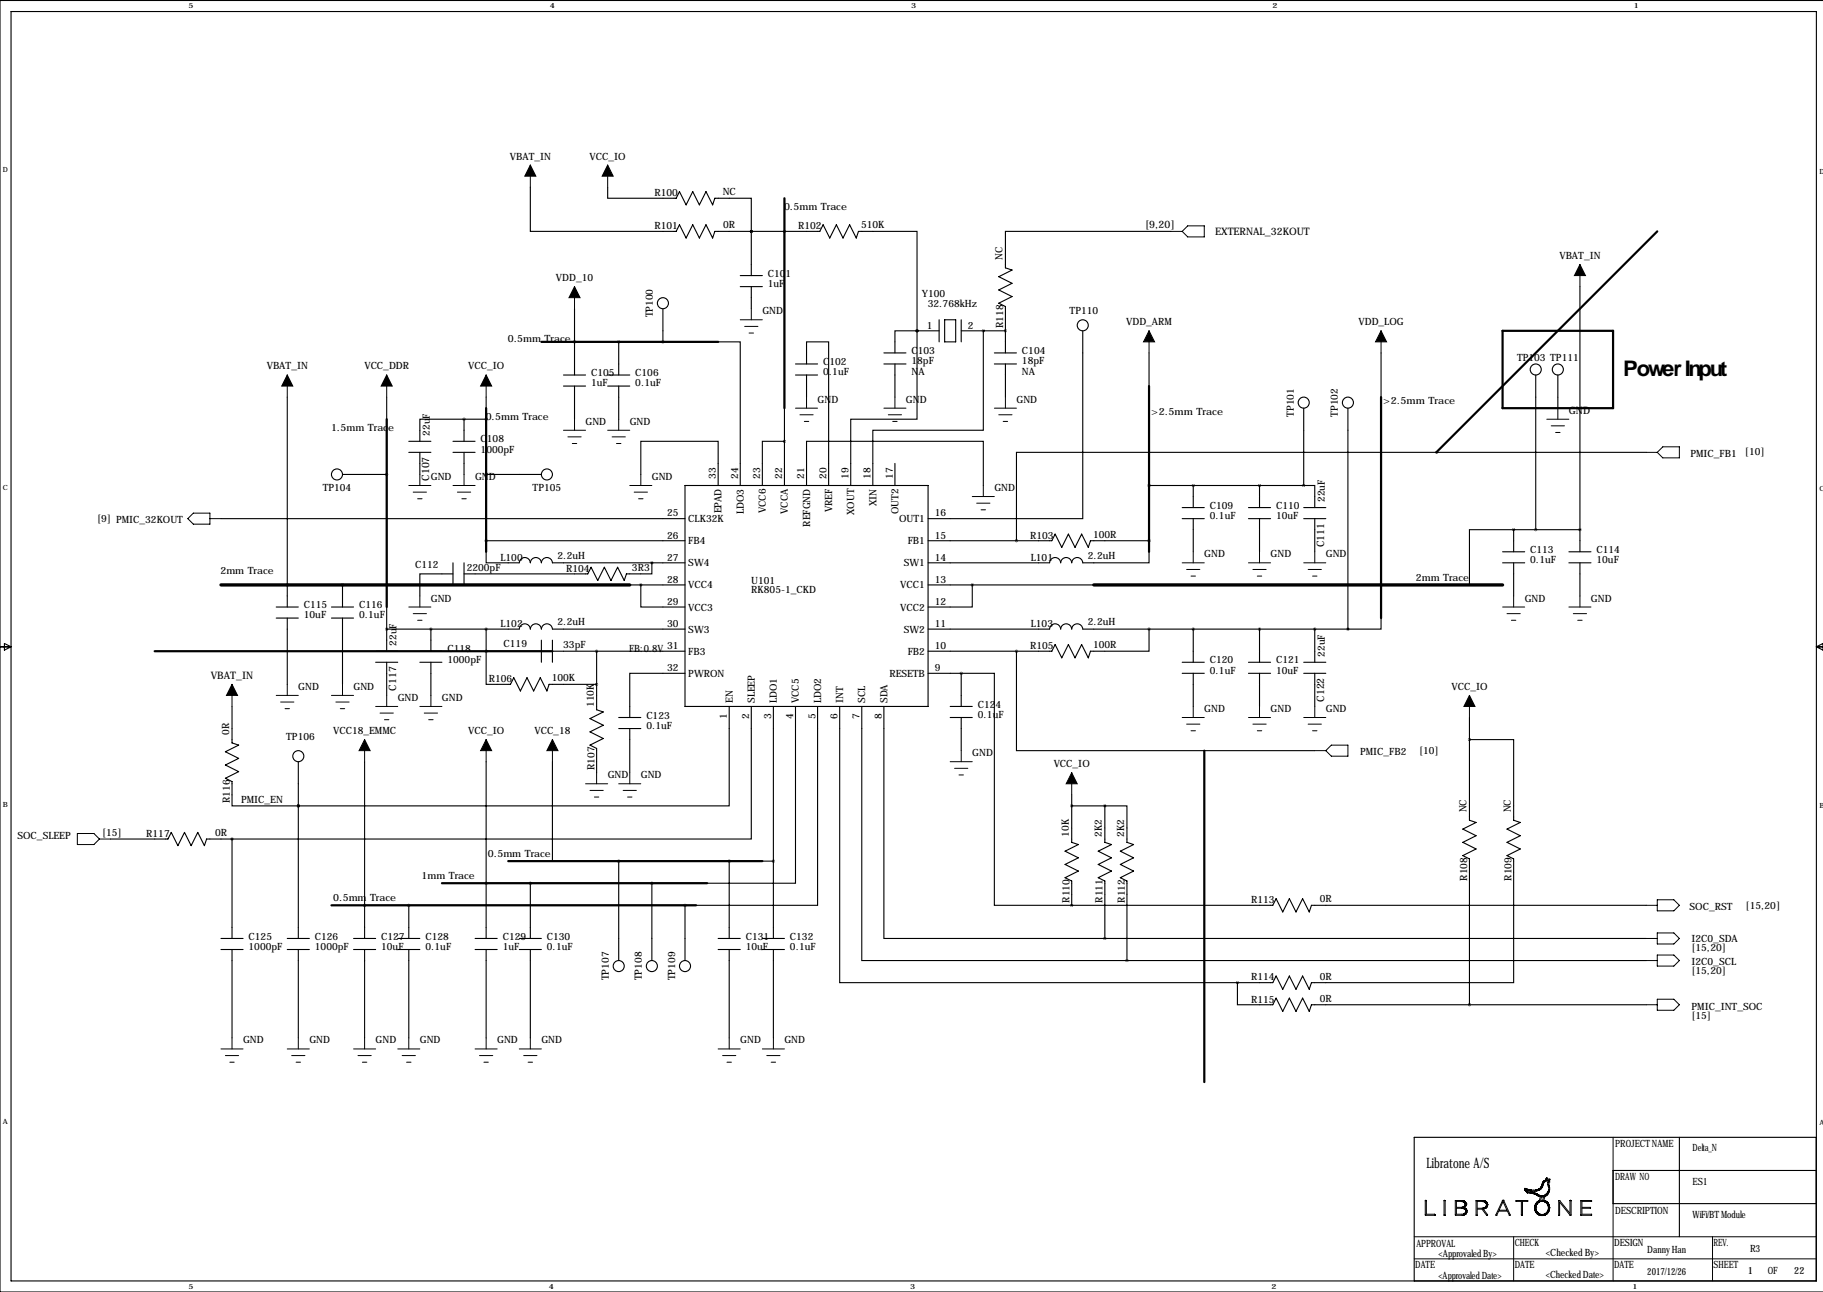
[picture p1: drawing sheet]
<svg xmlns="http://www.w3.org/2000/svg" width="419mm" height="297mm" viewBox="0 0 419 297" stroke-linecap="round" stroke-linejoin="round" font-family="sans-serif">
<defs><g id="words">
<text font-size="4.9" x="373.1" y="86.5">Power Input</text>
<text font-size="3.3" x="327.9" y="268.5">Libratone A/S</text>
<g font-size="2.4">
<text x="263.2" y="52.3">[9,20]</text>
<text x="279.4" y="54">EXTERNAL_32KOUT</text>
<text x="360.7" y="95.1">GND</text>
<text x="98.7" y="110.6" transform="rotate(-90 98.7 110.6)">C107</text>
<text x="304.4" y="125.8" transform="rotate(-90 304.4 125.8)">C111</text>
<text x="48.5" y="156.1">VBAT_IN</text>
<text x="91.1" y="158.8" transform="rotate(-90 91.1 158.8)">C117</text>
<text x="304.4" y="161.4" transform="rotate(-90 304.4 161.4)">C122</text>
</g>
<g font-size="2.3">
<text x="117.2" y="36.7">VBAT_IN</text>
<text x="135.6" y="36.7">VCC_IO</text>
<text x="150.5" y="45.1">R100</text>
<text x="166.1" y="44.9">NC</text>
<text x="150.5" y="52.7">R101</text>
<text x="166.3" y="52.5">0R</text>
<text x="180.2" y="48.2">0.5mm Trace</text>
<text x="183.5" y="52.7">R102</text>
<text x="198" y="52.5">510K</text>
<text x="230.5" y="59.8" transform="rotate(-90 230.5 59.8)">NC</text>
<text x="358.5" y="59.5">VBAT_IN</text>
<text x="127.8" y="64.6">VDD_10</text>
<text x="176.5" y="63.6">C101</text>
<text x="176.5" y="66">1uF</text>
<text x="211.9" y="68.2">Y100</text>
<text x="213.3" y="70.6">32.768kHz</text>
<text x="150.1" y="73" transform="rotate(-90 150.1 73)">TP100</text>
<text x="175.3" y="72.2">GND</text>
<text x="213.1" y="75.6">1</text>
<text x="222.5" y="75.6">2</text>
<text x="230.6" y="75.4" transform="rotate(-90 230.6 75.4)">R118</text>
<text x="245.9" y="72.1">TP110</text>
<text x="258.9" y="74.8">VDD_ARM</text>
<text x="312.3" y="74.8">VDD_LOG</text>
<text x="116.7" y="78.7">0.5mm Trace</text>
<text x="189.2" y="83.9">C102</text>
<text x="209.5" y="81.4">C103</text>
<text x="209.5" y="83.8">18pF</text>
<text x="234.9" y="81.4">C104</text>
<text x="234.9" y="83.8">18pF</text>
<text x="348.8" y="83">TP103 TP111</text>
<text x="61.3" y="84.9">VBAT_IN</text>
<text x="83.8" y="84.9">VCC_DDR</text>
<text x="107.6" y="84.9">VCC_IO</text>
<text x="135.9" y="86.5">C105</text>
<text x="135.9" y="88.8">1uF</text>
<text x="146" y="86.5">C106</text>
<text x="146" y="88.8">0.1uF</text>
<text x="189.2" y="86.3">0.1uF</text>
<text x="209.5" y="86.3">NA</text>
<text x="234.9" y="86.3">NA</text>
<text x="188" y="92.6">GND</text>
<text x="208.3" y="92.6">GND</text>
<text x="233.7" y="92.6">GND</text>
<text x="264.6" y="95.5">&gt;2.5mm Trace</text>
<text x="297.4" y="95.8" transform="rotate(-90 297.4 95.8)">TP101</text>
<text x="307.6" y="95.8" transform="rotate(-90 307.6 95.8)">TP102</text>
<text x="317.9" y="92.9">&gt;2.5mm Trace</text>
<text x="76.1" y="99">1.5mm Trace</text>
<text x="98.8" y="100.2" transform="rotate(-90 98.8 100.2)">22uF</text>
<text x="110.5" y="101.7">C108</text>
<text x="111.7" y="96.5">0.5mm Trace</text>
<text x="134.6" y="97.6">GND</text>
<text x="144.8" y="97.6">GND</text>
<text x="110.5" y="104.1">1000pF</text>
<text x="388.6" y="105">PMIC_FB1</text>
<text x="401.2" y="104.6">[10]</text>
<text x="74.2" y="113">TP104</text>
<text x="99.1" y="110.3">GND</text>
<text x="109.2" y="110.3">GND</text>
<text x="122.5" y="113">TP105</text>
<text x="149.9" y="110.3">GND</text>
<text x="164.6" y="110.1" transform="rotate(-90 164.6 110.1)">33</text>
<text x="169.7" y="110.1" transform="rotate(-90 169.7 110.1)">24</text>
<text x="174.8" y="110.1" transform="rotate(-90 174.8 110.1)">23</text>
<text x="179.8" y="110.1" transform="rotate(-90 179.8 110.1)">22</text>
<text x="184.9" y="110.1" transform="rotate(-90 184.9 110.1)">21</text>
<text x="190" y="110.1" transform="rotate(-90 190 110.1)">20</text>
<text x="195.1" y="110.1" transform="rotate(-90 195.1 110.1)">19</text>
<text x="200.2" y="110.1" transform="rotate(-90 200.2 110.1)">18</text>
<text x="205.2" y="110.1" transform="rotate(-90 205.2 110.1)">17</text>
<text x="228.6" y="112.9">GND</text>
<text x="153.4" y="118.7">25</text>
<text x="165.9" y="118" transform="rotate(-90 165.9 118)">EPAD</text>
<text x="171" y="118.2" transform="rotate(-90 171 118.2)">LDO3</text>
<text x="176.1" y="118" transform="rotate(-90 176.1 118)">VCC6</text>
<text x="181.1" y="118.2" transform="rotate(-90 181.1 118.2)">VCCA</text>
<text x="191.3" y="117.8" transform="rotate(-90 191.3 117.8)">VREF</text>
<text x="196.4" y="118.4" transform="rotate(-90 196.4 118.4)">XOUT</text>
<text x="201.5" y="116.3" transform="rotate(-90 201.5 116.3)">XIN</text>
<text x="206.5" y="118.3" transform="rotate(-90 206.5 118.3)">OUT2</text>
<text x="214.9" y="118.7">16</text>
<text x="278.1" y="117">C109</text>
<text x="278.1" y="119.3">0.1uF</text>
<text x="293.4" y="117">C110</text>
<text x="293.4" y="119.3">10uF</text>
<text x="304.5" y="115.4" transform="rotate(-90 304.5 115.4)">22uF</text>
<text x="22.4" y="120.1">[9] PMIC_32KOUT</text>
<text x="153.4" y="123.8">26</text>
<text x="158.2" y="125.1">FB4</text>
<text x="158.2" y="120">CLK32K</text>
<text x="186.2" y="121.1" transform="rotate(-90 186.2 121.1)">REFGND</text>
<text x="206.7" y="120">OUT1</text>
<text x="208.7" y="125.1">FB1</text>
<text x="214.9" y="123.8">15</text>
<text x="236.8" y="123.8">R103</text>
<text x="251.3" y="123.6">100R</text>
<text x="95.5" y="130.5">C112</text>
<text x="107.3" y="131.2">2200pF</text>
<text x="115" y="128.9">L100</text>
<text x="128.2" y="128.5">2.2uH</text>
<text x="130.1" y="131.4">R104</text>
<text x="145.3" y="131.3">3R3</text>
<text x="153.4" y="128.9">27</text>
<text x="158.2" y="130.2">SW4</text>
<text x="207.8" y="130.2">SW1</text>
<text x="214.9" y="128.9">14</text>
<text x="237" y="128.9">L101</text>
<text x="250.1" y="128.5">2.2uH</text>
<text x="276.9" y="128.1">GND</text>
<text x="292.1" y="128.1">GND</text>
<text x="304.8" y="128.1">GND</text>
<text x="351.8" y="127.1">C113</text>
<text x="351.8" y="129.5">0.1uF</text>
<text x="367" y="127.1">C114</text>
<text x="367" y="129.5">10uF</text>
<text x="50.7" y="132">2mm Trace</text>
<text x="153.4" y="134">28</text>
<text x="158.2" y="135.3">VCC4</text>
<text x="172.7" y="134.2">U101</text>
<text x="172.7" y="136.3">RK805-1_CKD</text>
<text x="207" y="135.3">VCC1</text>
<text x="214.9" y="134">13</text>
<text x="325.5" y="133.6">2mm Trace</text>
<text x="69.8" y="139.8">C115</text>
<text x="69.8" y="142.2">10uF</text>
<text x="82.5" y="139.8">C116</text>
<text x="82.5" y="142.2">0.1uF</text>
<text x="99.1" y="138.3">GND</text>
<text x="128.2" y="143.7">2.2uH</text>
<text x="153.4" y="139.1">29</text>
<text x="158.2" y="140.4">VCC3</text>
<text x="207" y="140.4">VCC2</text>
<text x="214.9" y="139.1">12</text>
<text x="250.1" y="143.7">2.2uH</text>
<text x="350.5" y="138.3">GND</text>
<text x="365.8" y="138.3">GND</text>
<text x="91.2" y="148.4" transform="rotate(-90 91.2 148.4)">22uF</text>
<text x="102.9" y="150">C118</text>
<text x="115" y="144.1">L102</text>
<text x="115.8" y="148.8">C119</text>
<text x="129.5" y="149">33pF</text>
<text x="144.7" y="149.8">FB:0.8V</text>
<text x="153.4" y="149.2">31</text>
<text x="153.4" y="144.1">30</text>
<text x="158.2" y="145.4">SW3</text>
<text x="207.8" y="145.4">SW2</text>
<text x="214.9" y="144.1">11</text>
<text x="214.9" y="149.2">10</text>
<text x="236.8" y="149.2">R105</text>
<text x="237" y="144.1">L103</text>
<text x="251.3" y="149">100R</text>
<text x="102.9" y="152.3">1000pF</text>
<text x="153.4" y="154.3">32</text>
<text x="158.2" y="155.6">PWRON</text>
<text x="158.2" y="150.5">FB3</text>
<text x="204.5" y="155.6">RESETB</text>
<text x="208.7" y="150.5">FB2</text>
<text x="214.9" y="154.3">9</text>
<text x="278.1" y="152.5">C120</text>
<text x="278.1" y="154.9">0.1uF</text>
<text x="293.4" y="152.5">C121</text>
<text x="293.4" y="154.9">10uF</text>
<text x="304.5" y="151" transform="rotate(-90 304.5 151)">22uF</text>
<text x="68.6" y="158.6">GND</text>
<text x="81.3" y="158.6">GND</text>
<text x="91.4" y="161.1">GND</text>
<text x="101.6" y="161.1">GND</text>
<text x="112.4" y="156.8">R106</text>
<text x="126.8" y="156.7">100K</text>
<text x="168.4" y="161.7" transform="rotate(-90 168.4 161.7)">EN</text>
<text x="173.5" y="161.7" transform="rotate(-90 173.5 161.7)">SLEEP</text>
<text x="178.6" y="161.7" transform="rotate(-90 178.6 161.7)">LDO1</text>
<text x="183.7" y="161.7" transform="rotate(-90 183.7 161.7)">VCC5</text>
<text x="188.8" y="161.7" transform="rotate(-90 188.8 161.7)">LDO2</text>
<text x="193.8" y="161.7" transform="rotate(-90 193.8 161.7)">INT</text>
<text x="198.9" y="161.7" transform="rotate(-90 198.9 161.7)">SCL</text>
<text x="204" y="161.7" transform="rotate(-90 204 161.7)">SDA</text>
<text x="333.7" y="158.6">VCC_IO</text>
<text x="136.5" y="162.6" transform="rotate(-90 136.5 162.6)">110K</text>
<text x="148.6" y="165.2">C123</text>
<text x="148.6" y="167.6">0.1uF</text>
<text x="167.1" y="165.2" transform="rotate(-90 167.1 165.2)">1</text>
<text x="172.2" y="165.2" transform="rotate(-90 172.2 165.2)">2</text>
<text x="177.3" y="165.2" transform="rotate(-90 177.3 165.2)">3</text>
<text x="182.4" y="165.2" transform="rotate(-90 182.4 165.2)">4</text>
<text x="187.5" y="165.2" transform="rotate(-90 187.5 165.2)">5</text>
<text x="192.5" y="165.2" transform="rotate(-90 192.5 165.2)">6</text>
<text x="197.6" y="165.2" transform="rotate(-90 197.6 165.2)">7</text>
<text x="202.7" y="165.2" transform="rotate(-90 202.7 165.2)">8</text>
<text x="224.8" y="162.7">C124</text>
<text x="224.8" y="165">0.1uF</text>
<text x="276.9" y="163.7">GND</text>
<text x="292.1" y="163.7">GND</text>
<text x="304.8" y="163.7">GND</text>
<text x="52.7" y="168.9" transform="rotate(-90 52.7 168.9)">0R</text>
<text x="65.8" y="170.1">TP106</text>
<text x="76.6" y="168.8">VCC18_EMMC</text>
<text x="107.6" y="168.8">VCC_IO</text>
<text x="122.9" y="168.8">VCC_18</text>
<text x="223.5" y="173.8">GND</text>
<text x="312.7" y="173.6">PMIC_FB2</text>
<text x="326.2" y="173.4">[10]</text>
<text x="136.7" y="177" transform="rotate(-90 136.7 177)">R107</text>
<text x="139.7" y="178.9">GND</text>
<text x="147.3" y="178.9">GND</text>
<text x="242.2" y="176.4">VCC_IO</text>
<text x="52.8" y="184.7" transform="rotate(-90 52.8 184.7)">R116</text>
<text x="55.4" y="184.5">PMIC_EN</text>
<text x="337.1" y="186.8" transform="rotate(-90 337.1 186.8)">NC</text>
<text x="347.3" y="186.8" transform="rotate(-90 347.3 186.8)">NC</text>
<text x="4" y="192.9">SOC_SLEEP</text>
<text x="23.5" y="192.2">[15]</text>
<text x="33.6" y="192.4">R117</text>
<text x="49.4" y="192.2">0R</text>
<text x="112.2" y="197.1">0.5mm Trace</text>
<text x="245.7" y="192.4" transform="rotate(-90 245.7 192.4)">10K</text>
<text x="253.3" y="192.4" transform="rotate(-90 253.3 192.4)">2K2</text>
<text x="258.4" y="192.4" transform="rotate(-90 258.4 192.4)">2K2</text>
<text x="96.9" y="202.1">1mm Trace</text>
<text x="337.3" y="202.4" transform="rotate(-90 337.3 202.4)">R108</text>
<text x="347.5" y="202.4" transform="rotate(-90 347.5 202.4)">R109</text>
<text x="76.6" y="207.2">0.5mm Trace</text>
<text x="245.9" y="207.5" transform="rotate(-90 245.9 207.5)">R110</text>
<text x="253.5" y="207.5" transform="rotate(-90 253.5 207.5)">R111</text>
<text x="258.6" y="207.5" transform="rotate(-90 258.6 207.5)">R112</text>
<text x="287.6" y="207.6">R113</text>
<text x="303.4" y="207.5">0R</text>
<text x="388.4" y="209.2">SOC_RST</text>
<text x="401.3" y="209">[15,20]</text>
<text x="57.1" y="216">C125</text>
<text x="57.1" y="218.4">1000pF</text>
<text x="72.4" y="216">C126</text>
<text x="72.4" y="218.4">1000pF</text>
<text x="87.6" y="216">C127</text>
<text x="87.6" y="218.4">10uF</text>
<text x="97.8" y="216">C128</text>
<text x="97.8" y="218.4">0.1uF</text>
<text x="115.6" y="216">C129</text>
<text x="115.6" y="218.4">1uF</text>
<text x="125.7" y="216">C130</text>
<text x="125.7" y="218.4">0.1uF</text>
<text x="171.4" y="216">C131</text>
<text x="171.4" y="218.4">10uF</text>
<text x="181.6" y="216">C132</text>
<text x="181.6" y="218.4">0.1uF</text>
<text x="388.9" y="216.5">I2C0_SDA</text>
<text x="388.9" y="218.6">[15,20]</text>
<text x="388.9" y="221.9">I2C0_SCL</text>
<text x="140" y="225.4" transform="rotate(-90 140 225.4)">TP107</text>
<text x="147.6" y="225.4" transform="rotate(-90 147.6 225.4)">TP108</text>
<text x="155.2" y="225.4" transform="rotate(-90 155.2 225.4)">TP109</text>
<text x="287.6" y="225.4">R114</text>
<text x="303.4" y="225.2">0R</text>
<text x="388.9" y="224">[15,20]</text>
<text x="287.6" y="230.5">R115</text>
<text x="303.4" y="230.3">0R</text>
<text x="388.9" y="232.3">PMIC_INT_SOC</text>
<text x="55.9" y="239.9">GND</text>
<text x="71.1" y="239.9">GND</text>
<text x="86.4" y="239.9">GND</text>
<text x="96.5" y="239.9">GND</text>
<text x="114.3" y="239.9">GND</text>
<text x="124.5" y="239.9">GND</text>
<text x="170.2" y="239.9">GND</text>
<text x="180.3" y="239.9">GND</text>
<text x="388.9" y="234.4">[15]</text>
<text x="371.3" y="263.8">PROJECT NAME</text>
<text x="389.1" y="264.5">Delta_N</text>
<text x="371.3" y="271.4">DRAW NO</text>
<text x="389.1" y="272.4">ES1</text>
<text x="371.3" y="279">DESCRIPTION</text>
<text x="389.1" y="280">WiFi/BT Module</text>
<text x="325.6" y="286.6">APPROVAL</text>
<text x="348.2" y="286.4">CHECK</text>
<text x="371.1" y="286.4">DESIGN</text>
<text x="394" y="286.4">REV.</text>
<text x="402.3" y="287.9">R3</text>
<text x="325.4" y="291.5">DATE</text>
<text x="330.7" y="288.9">&lt;Approvaled By&gt;</text>
<text x="330.7" y="294">&lt;Approvaled Date&gt;</text>
<text x="348.2" y="291.5">DATE</text>
<text x="355.3" y="288.7">&lt;Checked By&gt;</text>
<text x="355.3" y="293.7">&lt;Checked Date&gt;</text>
<text x="371.1" y="291.5">DATE</text>
<text x="378.7" y="288.1">Danny Han</text>
<text x="378.7" y="293.2">2017/12/26</text>
<text x="394" y="291.5">SHEET</text>
<text x="401.8" y="293">1</text>
<text x="406.4" y="293">OF</text>
<text x="412.5" y="293">22</text>
</g>
<g font-size="1.6">
<text x="43.4" y="1.9">5</text>
<text x="126.4" y="1.9">4</text>
<text x="209.5" y="1.9">3</text>
<text x="292.5" y="1.9">2</text>
<text x="375.6" y="1.9">1</text>
<text x=".7" y="39.5">D</text>
<text x="418.3" y="40">D</text>
<text x=".7" y="112.7">C</text>
<text x="418.3" y="112.9">C</text>
<text x=".7" y="185.6">B</text>
<text x="418.3" y="185.8">B</text>
<text x=".7" y="258.5">A</text>
<text x="418.3" y="258.7">A</text>
<text x="43.4" y="296.3">5</text>
<text x="126.2" y="296.3">4</text>
<text x="209.2" y="296.3">3</text>
<text x="292.3" y="296.3">2</text>
<text x="375.3" y="296.3">1</text>
</g>
</g></defs>
<g fill="none" stroke="#000" stroke-width=".23">
<path d="M121.9 38v5M139.7 38v5M269.2 53.2h2.6M273 51.9h3.9v2.6h-3.9l-1.2-1.3zM132.1 65.9v5.1M170.2 73.5h5.1M171.2 75h3M172.2 76.6h1M172.7 71v2.5M264.2 76.1v5M317.5 76.1v5M363.2 60.8v5.1"/>
<path d="M66 86.2v5.1M88.9 86.2v5.1M111.8 86.2v5.1M129.5 98.9h5.1M132.1 96.4v2.5M139.7 98.9h5.1M142.2 96.4v2.5M182.9 93.8h5.1M183.9 95.4h3M184.9 96.9h1M185.4 91.3v2.5M203.2 93.8h5.1"/>
<path d="M204.2 95.4h3.1M205.2 96.9h1M205.7 91.3v2.5M228.6 93.8h5.1M229.6 95.4h3.1M230.6 96.9h1M231.1 91.3v2.5M355.6 96.4h5.1M356.6 97.9h3.1M357.6 99.4h1M358.1 93.8v2.6M44.4 118h3.9v2.5h-3.9l-1.2-1.3z"/>
<path d="M48.3 119.2h2.5M94 111.6h5.1M95 113.1h3M96 114.7h1M96.5 109.1v2.5M104.1 111.6h5.1M105.2 113.1h3M106.2 114.7h1M106.7 109.1v2.5M130.6 100.4h3M131.6 102h1M140.7 100.4h3.1"/>
<path d="M141.7 102h1M144.8 111.6h5.1M145.8 113.1h3M146.8 114.7h1M147.3 109.1v2.5M223.5 114.2h5.1M224.5 115.7h3.1M225.6 117.2h1M226.1 111.6v2.6M378.5 104h2.5M381 104l1.3-1.3h3.8v2.6h-3.8zM94 139.6h5.1"/>
<path d="M96.5 137v2.6M271.8 129.4h5.1M272.8 130.9h3M273.8 132.4h1M274.3 126.9v2.5M287 129.4h5.1M288 130.9h3.1M289.1 132.4h1M289.6 126.9v2.5M299.7 129.4h5.1M300.7 130.9h3.1M301.8 132.4h1"/>
<path d="M302.3 126.9v2.5M345.4 139.6h5.1M348 137v2.6M360.7 139.6h5.1M363.2 137v2.6M53.3 157.3v5.1M63.5 159.9h5.1M66 157.3v2.6M76.2 159.9h5.1M78.7 157.3v2.6M88.9 159.9v2.5M95 141.1h3"/>
<path d="M96 142.6h1M99.1 159.9v2.5M337.8 159.9v5.1M346.5 141.1h3M347.5 142.6h1M361.7 141.1h3M362.7 142.6h1M64.5 161.4h3.1M65.5 162.9h1M77.2 161.4h3.1M78.2 162.9h1M83.8 170v5.1"/>
<path d="M86.4 162.4h5M87.4 163.9h3M88.4 165.5h1M96.5 162.4h5.1M97.5 163.9h3.1M98.6 165.5h1M111.8 170v5.1M127 170v5.1M137.2 177.7v2.5M144.8 177.7v2.5M218.4 175.1h5.1M219.5 176.6h3"/>
<path d="M220.5 178.2h1M221 172.6v2.5M246.4 177.7v5M271.8 165h5.1M272.8 166.5h3M273.8 168h1M274.3 162.4v2.6M287 165h5.1M288 166.5h3.1M289.1 168h1M289.6 162.4v2.6M299.7 165h5.1"/>
<path d="M300.7 166.5h3.1M301.8 168h1M302.3 162.4v2.6M302.3 172.6h2.5M306.1 171.3h3.8v2.5h-3.8l-1.3-1.2zM17.8 191.6h3.8l1.3 1.3-1.3 1.3h-3.8zM22.9 192.9h2.5M134.6 180.2h5.1M135.6 181.7h3.1M136.7 183.2h1M142.2 180.2h5.1M143.3 181.7h3"/>
<path d="M144.3 183.2h1M378.5 208.1h2.5M378.5 215.8h2.5M381 206.9h3.8l1.3 1.2-1.3 1.3h-3.8zM381 214.5h3.8l1.3 1.3-1.3 1.2h-3.8zM381 219.6h3.8l1.3 1.2-1.3 1.3h-3.8zM53.3 238.6v2.6M68.6 238.6v2.6M83.8 238.6v2.6M94 238.6v2.6M111.8 238.6v2.6M121.9 238.6v2.6"/>
<path d="M167.6 238.6v2.6M177.8 238.6v2.6M378.5 220.8h2.5M378.5 231h2.5M381 229.7h3.8l1.3 1.3-1.3 1.3h-3.8zM50.8 241.2h5.1M51.8 242.7h3.1M52.8 244.2h1M66 241.2h5.1M67.1 242.7h3M68.1 244.2h1M81.3 241.2h5.1"/>
<path d="M82.3 242.7h3M83.3 244.2h1M91.4 241.2h5.1M92.5 242.7h3M93.5 244.2h1M109.2 241.2h5.1M110.2 242.7h3.1M111.3 244.2h1M119.4 241.2h5.1M120.4 242.7h3M121.4 244.2h1M165.1 241.2h5.1"/>
<path d="M166.1 242.7h3.1M167.1 244.2h1M175.3 241.2h5M176.3 242.7h3M177.3 244.2h1M327.7 276h.2v3.2h1.9l.1 .2h-2.2zM327.8 276h.1M327.9 276.1h.1M332 276l.2 .1v3.3h-.2zM332.1 276h.1M334.8 276.2l1.7 .2 .3 .3-.1 .6-.6 .3h-1.3zM334.8 277.8l1.8 .1 .4 .3v.6l-.6 .4h-1.6z"/>
<path d="M336.4 276.3l.1 .1M336.5 277.6l.2 .1M336.5 277.6v.1M336.6 276.5h.1M336.6 277.6h.1M336.6 277.3h.1M336.8 279h.1M336.8 276.9h.1M336.9 276.3l-.6-.3h-1.7v3.4h1.7l.7-.2 .2-.4 .1-.5-.7-.7M336.9 276.4l.2 .2v.5l-.4 .5M336.9 276.3v.1M337.1 276.8h.1"/>
<path d="M337.1 279h.1M337.1 278h.1M339.3 276.1l1.8-.1 .7 .4 .2 .4-.2 .7-.3 .3-.5 .1 1 1.3-.1 .2h-.2l-1-1.4h-1.1v1.4h-.3zM339.6 276.2l1.8 .2 .3 .4v.5l-.6 .4-1.5 .1zM341.3 277.6v.1M341.3 276.3v.1M341.4 276.4h.1M341.7 277.6v.1M341.7 277h.1M341.7 276.3v.1M341.9 276.6h.1M341.9 277.3v.1"/>
<path d="M342 277h.1M345.4 276l.3 .1 1.5 3.3h-.2l-.4-1h-2.1l-.4 1h-.2zM345.5 276h.1M345.5 276.3l1 1.9h-1.9zM348.6 276l2.6 .1v.1h-1.2v3.2h-.2v-3.2h-1.2zM349.8 279.4h.1M350.6 273.7h.1M350.7 273.8l.3 .3M350.7 273.7v.1M350.8 273.3h.1M351 273.7l-.1-.1h.2l.1 .4 1.4 .2 1.8 .8 .8-.2 .6-.6M351 274.1l1.8 .4 1.3 .6-.2 1-.6 .4-.4 .7 .1 1.3 .7 .8"/>
<path d="M351 274.2h.1M351 273.8h.1M351.1 273.7l1.8 .2 1.1-.3 .4-.4 .5-1.4 .7-.6 .2 .3 .3-.1-.2 .3 .2 1.9-.3 .5M351.2 274.2h.1M351.5 273.7v.1M352.4 274.1v.1M352.8 277.4h.1M352.8 277.9l.1 .1M353.1 277.7h.1M353.1 274.6h.1M353.2 276.5h.1M353.2 278.4h.1"/>
<path d="M353.2 278.9h.1M353.2 277h.1M353.3 279h.1M353.4 276.8l.3-.4 .6-.2 .8 .1 .6 .5M353.4 276.8l-.3 .5v.8l.6 .9M353.4 276.8h.1M353.4 276.3v.1M353.5 273.7v.1M353.5 274.6h.1M353.7 279.3h.1M353.7 279h.1M353.9 275v.1"/>
<path d="M353.9 276.3l-.1 .1M353.9 273.3h.1M354.1 273.4h.1M354.2 279.4v.1M354.3 273.3h.1M354.4 275.2l.4-.1-.1 .9h-.5zM354.5 272.1h.1M354.5 272.9h.1M354.9 271.5v.1M354.9 271.9v.1M354.9 279.4l-.1 .1M355 271.8h.1"/>
<path d="M355.1 275.1h.1M355.1 275.1l-.2 .9 .7 .3 .5 .6v1.5l-.4 .7-.5 .3h-1.2l-.3-.1M355.2 276.3v.1M355.3 279h.1M355.4 271.5h.1M355.4 274.9h.1M355.4 271h.1M355.4 271l.3-.2 .2 .4 .4-.1-.2 .6 .2 1.9-.4 .9-.8 .5M355.4 271l-.2 .4-.4 .2-.5 1.4-.5 .4-.8 .2h-1l-1.5-.4v.2l.2 .3M355.7 276.3v.1M355.7 276.8l.3 .8-.2 .9M355.7 276.8h.1"/>
<path d="M355.8 274.6h.1M355.8 278.5v.1M355.8 278.6l-.9 .6h-.8l-.4-.2M355.8 274.1v.1M355.9 271.9h.1M355.9 274h.1M355.9 278.8h.1M355.9 276.6h.1M355.9 278.3h.1M355.9 277.1h.1M355.9 272.4h.1M355.9 274.4v.1"/>
<path d="M356 278.6h.1M356.1 271.7h.1M356.2 277.7h.1M358.3 276h.3l2.3 3v-3l.3 .1-.1 3.3h-.2l-2.4-3v3h-.2zM361.1 276h.1M363.5 276l2.4 .1v.1h-2.2v1.4h2v.2h-2v1.4h2.2v.2h-2.4zM370.8 261.5v33M325.1 284.3h92.5M325.1 289.4h92.4M348 284.3v10.2M393.7 284.3v10.2"/>
</g>
<g fill="none" stroke="#000" stroke-width=".25">
<path d="M2.5 2.7h415.1v291.8h-415.1zM419.1 .1h-419.1v296.9h419.1M121.9 43v10.2h33.5l.8-1.5 1.5 3 1.6-3 1.5 3 1.5-3 1.5 3 .5-1.5h24.2l.7-1.5 1.6 3 1.5-3 1.5 3 1.5-3 1.5 3 .6-1.5h13.4v22.9M139.7 43v2.6h15.7l.8-1.5 1.5 3 1.6-3 1.5 3 1.5-3 1.5 3 .5-1.5h8.4v7.6M172.7 53.2h.1M172.7 53.2v10.2M180.3 53.2v58.4M269.2 53.2h-38.1v8.4l1.6 .5-3.1 1.5 3.1 1.5-3.1 1.6 3.1 1.5-3.1 1.5 1.5 .8v10.6M132.1 71v15.2M132.1 78.6h20.3M142.2 78.6v7.6M152.4 78.6h17.8v33"/>
<path d="M152.4 71v7.6M170.2 63.4h5.1M170.2 65.9h5.1M172.7 65.9v5.1M210.8 76.1v20.3h-15.2v15.2M210.8 76.1h-5.1v5M210.8 76.1h.1M210.8 76.1h5.1M215.9 73.5v5.1M217.2 73.5h2.5v5.1h-2.5zM221 73.5v5.1M221 76.1h10.1"/>
<path d="M226.1 76.1v22.8h-25.4v12.7M226.1 76.1h.1M248.9 76.1v43.1h-35.5M363.2 65.9v61M66 91.3v48.3M88.9 91.3v58.4M106.7 96.4h-10.2v5.1M106.7 96.4v5.1M106.7 96.4h5.1M111.8 91.3v33M129.5 86.2h5.1M129.5 88.8h5.1"/>
<path d="M132.1 88.8v7.6M139.7 86.2h5.1M139.7 88.8h5.1M142.2 88.8v7.6M182.9 86.2h5.1M182.9 83.7h5.1M185.4 83.7v-5.1h5.1v33M185.4 86.2v5.1M203.2 83.7h5.1M203.2 81.1h5.1M205.7 83.7v7.6M228.6 83.7h5.1"/>
<path d="M228.6 81.1h5.1M231.1 83.7v7.6M264.2 81.1v43.2M299.7 93.8v17.8M309.9 93.8v50.8M317.5 81.1v63.5h-7.6M353.1 86.2v35.6M358.1 86.2v7.6M50.8 119.2h106.7M78.7 109.1h10.2M94 101.5h5.1M94 104h5.1"/>
<path d="M96.5 104v5.1M104.1 101.5h5.1M104.1 104h5.1M106.7 104v5.1M111.8 109.1h12.7M147.3 109.1v-7.6h17.8v10.1M157.5 111.6h55.9v50.8h-55.9zM180.3 101.5h-5v10.1M185.4 111.6v-10.1h40.7v10.1M205.7 106.5v5.1M264.2 111.6h35.5M271.8 119.2h5.1"/>
<path d="M271.8 116.7h5.1M274.3 111.6v5.1M274.3 119.2v7.7M287 119.2h5.1M287 116.7h5.1M289.6 111.6v5.1M289.6 119.2v7.7M299.7 111.6h2.6v5.1M299.7 119.2h5.1M299.7 116.7h5.1M302.3 119.2v7.7M378.5 104h-144.8v20.3"/>
<path d="M63.5 139.6h5.1M66 134.5h91.5M76.2 139.6h5.1M78.7 134.5v5.1M104.1 131.9h-7.6v5.1M104.1 129.4v5.1M106.7 129.4v5.1M111.8 124.3v5.1h7.6a1.27 1.27 0 0 1 1.3-1.2 1.27 1.27 0 0 1 1.2 1.2 1.27 1.27 0 0 1 1.3-1.2 1.27 1.27 0 0 1 1.3 1.2M111.8 124.3h45.7M124.5 129.4a1.27 1.27 0 0 1 1.2-1.2 1.27 1.27 0 0 1 1.3 1.2h30.5M147.3 134.5v5.1h10.2M149.9 129.4v2.5h-5.9l-.5 1.6-1.5-3.1-1.5 3.1-1.6-3.1-1.5 3.1-1.5-3.1-.8 1.5h-28.4"/>
<path d="M213.4 124.3h28.4l.8-1.5 1.5 3 1.5-3 1.5 3 1.6-3 1.5 3 .5-1.5h13.5M213.4 134.5h10.1M223.5 134.5v5.1h-10.1M264.2 124.3v5.1h-15.3a1.27 1.27 0 0 0-1.3-1.2 1.27 1.27 0 0 0-1.2 1.2 1.27 1.27 0 0 0-1.3-1.2 1.27 1.27 0 0 0-1.3 1.2 1.27 1.27 0 0 0-1.2-1.2 1.27 1.27 0 0 0-1.3 1.2h-27.9M345.4 129.4h5.1M345.4 126.9h5.1M348 121.8h-10.2v12.7h-114.3M348 121.8v5.1M348 129.4v7.6M348 121.8h15.2M360.7 129.4h5.1M360.7 126.9h5.1"/>
<path d="M363.2 129.4v7.6M0 148.7h2.5M1 147.9l1.5 .8-1.5 .8zM63.5 142.1h5.1M66 142.1v15.2M76.2 142.1h5.1M78.7 142.1v15.2M86.4 149.7h5M86.4 152.3h5M88.9 144.6h30.5M88.9 152.3v7.6M96.5 149.7h5.1"/>
<path d="M96.5 152.3h5.1M99.1 144.6v5.1M99.1 152.3v7.6M111.8 149.7v7.6h5.5l.8-1.5 1.5 3.1 1.6-3.1 1.5 3.1 1.5-3.1 1.5 3.1 .5-1.6h11M111.8 149.7h12.7M111.8 144.6v5.1M119.4 144.6a1.27 1.27 0 0 1 1.3-1.2 1.27 1.27 0 0 1 1.2 1.2M121.9 144.6a1.27 1.27 0 0 1 1.3-1.2 1.27 1.27 0 0 1 1.3 1.2M124.5 147.2v5.1M124.5 144.6a1.27 1.27 0 0 1 1.2-1.2 1.27 1.27 0 0 1 1.3 1.2h30.5M127 149.7h30.5M127 147.2v5.1"/>
<path d="M137.2 149.7v13.5l1.5 .5-3.1 1.5 3.1 1.5-3.1 1.6 3.1 1.5-3.1 1.5 1.6 .8v5.6M157.5 154.8h-12.7v10.2M213.4 144.6h27.9M213.4 154.8h7.6M221 154.8h7.6v53.3h17.8M221 154.8v7.6M233.7 149.7v22.9h68.6M241.3 144.6a1.27 1.27 0 0 1 1.3-1.2 1.27 1.27 0 0 1 1.2 1.2M243.8 144.6a1.27 1.27 0 0 1 1.3-1.2 1.27 1.27 0 0 1 1.3 1.2M246.4 144.6a1.27 1.27 0 0 1 1.3-1.2 1.27 1.27 0 0 1 1.2 1.2h61M264.2 144.6v5.1h-13.5l-.5 1.5-1.5-3-1.6 3-1.5-3-1.5 3-1.5-3-.8 1.5h-28.4M271.8 154.8h5.1"/>
<path d="M271.8 152.3h5.1M274.3 144.6v7.7M274.3 154.8v7.6M287 154.8h5.1M287 152.3h5.1M289.6 144.6v7.7M289.6 154.8v7.6M299.7 154.8h5.1M299.7 152.3h5.1M302.3 144.6v7.7M302.3 154.8v7.6M417.6 148.7h1.5"/>
<path d="M417.6 148.7l1.5-.8v1.6zM53.3 162.4v8.4l1.6 .5-3.1 1.5 3.1 1.6-3.1 1.5 3.1 1.5-3.1 1.5 1.5 .8v5.6h15.3M68.6 175.1v40.7M83.8 175.1v40.7M111.8 175.1v40.7M127 175.1v22.9h15.2M142.2 165h5.1M142.2 167.5h5.1M144.8 167.5v10.2M167.6 162.4v22.9h-99M172.7 162.4v30.5h-119.4M177.8 162.4v53.4"/>
<path d="M182.9 162.4v40.7h-33M188 162.4v45.7h-30.5M193 162.4v63.5h91.5M198.1 162.4v58.4h61M203.2 162.4v53.4h50.8M218.4 162.4h5.1M218.4 165h5.1M221 165v7.6M337.8 170h10.2v18.6l1.5 .5-3 1.5 3 1.5-3 1.6 3 1.5-3 1.5 1.5 .8v28.4h-46.5l-.5 1.5-1.5-3-1.6 3-1.5-3-1.5 3-1.5-3-.8 1.5h-8.1M337.8 165v23.6l1.5 .5-3 1.5 3 1.5-3 1.6 3 1.5-3 1.5 1.5 .8v33.5M25.4 192.9h13.2l.8-1.5 1.5 3 1.5-3 1.5 3 1.6-3 1.5 3 .5-1.5h5.8M53.3 192.9v22.9"/>
<path d="M68.6 185.3h.1M142.2 198v22.8M142.2 198h35.6M167.6 198v17.8M246.4 182.7v11l1.5 .5-3 1.5 3 1.5-3 1.5 3 1.6-3 1.5 1.5 .8v5.5M246.4 185.3h7.6M254 185.3h5.1v8.4l1.5 .5-3 1.5 3 1.5-3 1.5 3 1.6-3 1.5 1.5 .8v18.2M254 185.3v8.4l1.5 .5-3 1.5 3 1.5-3 1.5 3 1.6-3 1.5 1.5 .8v13.2M50.8 215.8h5.1M50.8 218.3h5.1M53.3 218.3v20.3M66 215.8h5.1"/>
<path d="M66 218.3h5.1M68.6 218.3v20.3M81.3 215.8h5.1M81.3 218.3h5.1M83.8 208.1h73.7M83.8 218.3v20.3M91.4 215.8h5.1M91.4 218.3h5.1M94 208.1v7.7M94 218.3v20.3M109.2 215.8h5.1M109.2 218.3h5.1"/>
<path d="M111.8 218.3v20.3M111.8 203.1h38.1M119.4 215.8h5.1M119.4 218.3h5.1M121.9 203.1v12.7M121.9 218.3v20.3M149.9 203.1v17.7M157.5 208.1v12.7M165.1 215.8h5.1M165.1 218.3h5.1M167.6 218.3v20.3M175.3 215.8h5"/>
<path d="M175.3 218.3h5M177.8 218.3v20.3M246.4 208.1h46.2l.8-1.5 1.5 3.1 1.5-3.1 1.5 3.1 1.6-3.1 1.5 3.1 .5-1.6h77M254 215.8h124.5M259.1 220.8h119.4M284.5 225.9v5.1h8.1l.8-1.5 1.5 3 1.5-3 1.5 3 1.6-3 1.5 3 .5-1.5h77M386.1 261.5v22.8M417.5 261.5h-92.4v33M417.6 269.1h-46.8v7.6h46.8"/>
<circle cx="152.4" cy="69.7" r="1.27"/>
<circle cx="248.9" cy="74.8" r="1.27"/>
<circle cx="299.7" cy="92.6" r="1.27"/>
<circle cx="309.9" cy="92.6" r="1.27"/>
<circle cx="353.1" cy="84.9" r="1.27"/>
<circle cx="358.1" cy="84.9" r="1.27"/>
<circle cx="77.5" cy="109.1" r="1.27"/>
<circle cx="125.7" cy="109.1" r="1.27"/>
<circle cx="68.6" cy="173.8" r="1.27"/>
<circle cx="142.2" cy="222.1" r="1.27"/>
<circle cx="149.9" cy="222.1" r="1.27"/>
<circle cx="157.5" cy="222.1" r="1.27"/>
</g>
<g fill="none" stroke="#000" stroke-width=".51">
<path d="M180.3 45.6v48.2M381 53.2l-50.8 50.8M124.5 78.6h40.6M345.4 76.1h25.4v17.7h-25.4zM88.9 96.4v43.2M111.8 93.8v33.1M264.2 88.8v38.1M317.5 91.3v50.8M35.6 149.7h91.4M276.9 172.6v76.2M116.8 198h58.5M76.2 208.1h83.8"/>
<path d="M101.6 203.1h61"/>
</g>
<path d="M50.8 134.5h94M251.5 134.5h93.9" fill="none" stroke="#000" stroke-width=".76"/>
<circle cx="330.2" cy="104" r=".25" fill="#000"/>
<g fill="#000" stroke="#000" stroke-width=".23">
<path d="M121.9 38l1.3 2.5h-2.6zM139.7 38l1.3 2.5h-2.6zM132.1 65.9l1.2 2.5h-2.5zM264.2 76.1l1.2 2.5h-2.5zM317.5 76.1l1.3 2.5h-2.6zM363.2 60.8l1.3 2.6h-2.6zM66 86.2l1.3 2.6h-2.5zM88.9 86.2l1.3 2.6h-2.6zM111.8 86.2l1.2 2.6h-2.5zM53.3 157.3l1.3 2.6h-2.5zM337.8 159.9l1.3 2.5h-2.6zM83.8 170l1.3 2.6h-2.6z"/>
<path d="M111.8 170l1.2 2.6h-2.5zM127 170l1.3 2.6h-2.6zM246.4 177.7l1.2 2.5h-2.5z"/>
</g>
<path d="M264.1 111.6a.05 .05 0 0 0 .1 0 .05 .05 0 0 0-.1 0zM289.5 111.6a.05 .05 0 0 0 .1 0 .05 .05 0 0 0-.1 0zM264.1 124.3a.05 .05 0 0 0 .1 0 .05 .05 0 0 0-.1 0zM264.1 144.6a.05 .05 0 0 0 .1 0 .05 .05 0 0 0-.1 0zM289.5 144.6a.05 .05 0 0 0 .1 0 .05 .05 0 0 0-.1 0zM302.2 144.6a.05 .05 0 0 0 .1 0 .05 .05 0 0 0-.1 0zM167.6 198a.05 .05 0 0 0 .1 0 .05 .05 0 0 0-.1 0zM111.7 203.1a.05 .05 0 0 0 .1 0 .05 .05 0 0 0-.1 0zM53.3 192.9a.05 .05 0 0 0 .1 0 .05 .05 0 0 0-.1 0zM111.7 149.7a.05 .05 0 0 0 .1 0 .05 .05 0 0 0-.1 0zM111.7 144.6a.05 .05 0 0 0 .1 0 .05 .05 0 0 0-.1 0zM99 144.6a.05 .05 0 0 0 .1 0 .05 .05 0 0 0-.1 0zM66 134.5a.05 .05 0 0 0 .1 0 .05 .05 0 0 0-.1 0zM78.7 134.5a.05 .05 0 0 0 .1 0 .05 .05 0 0 0-.1 0zM111.7 124.3a.05 .05 0 0 0 .1 0 .05 .05 0 0 0-.1 0zM111.7 96.4a.05 .05 0 0 0 .1 0 .05 .05 0 0 0-.1 0zM142.2 78.6a.05 .05 0 0 0 .1 0 .05 .05 0 0 0-.1 0zM180.3 101.5a.05 .05 0 0 0 .1 0 .05 .05 0 0 0-.1 0zM226 76.1a.05 .05 0 0 0 .1 0 .05 .05 0 0 0-.1 0zM180.3 53.2a.05 .05 0 0 0 .1 0 .05 .05 0 0 0-.1 0zM149.8 129.4a.05 .05 0 0 0 .1 0 .05 .05 0 0 0-.1 0zM137.1 157.3a.05 .05 0 0 0 .1 0 .05 .05 0 0 0-.1 0zM137.1 149.7a.05 .05 0 0 0 .1 0 .05 .05 0 0 0-.1 0zM353 121.8a.05 .05 0 0 0 .1 0 .05 .05 0 0 0-.1 0zM149.8 203.1a.05 .05 0 0 0 .1 0 .05 .05 0 0 0-.1 0zM142.2 198a.05 .05 0 0 0 .1 0 .05 .05 0 0 0-.1 0zM111.7 109.1a.05 .05 0 0 0 .1 0 .05 .05 0 0 0-.1 0zM231.1 76.1a.05 .05 0 0 0 .1 0 .05 .05 0 0 0-.1 0z" fill="#000" stroke="#000" stroke-width=".63"/>
<use href="#words"/>
</svg>
